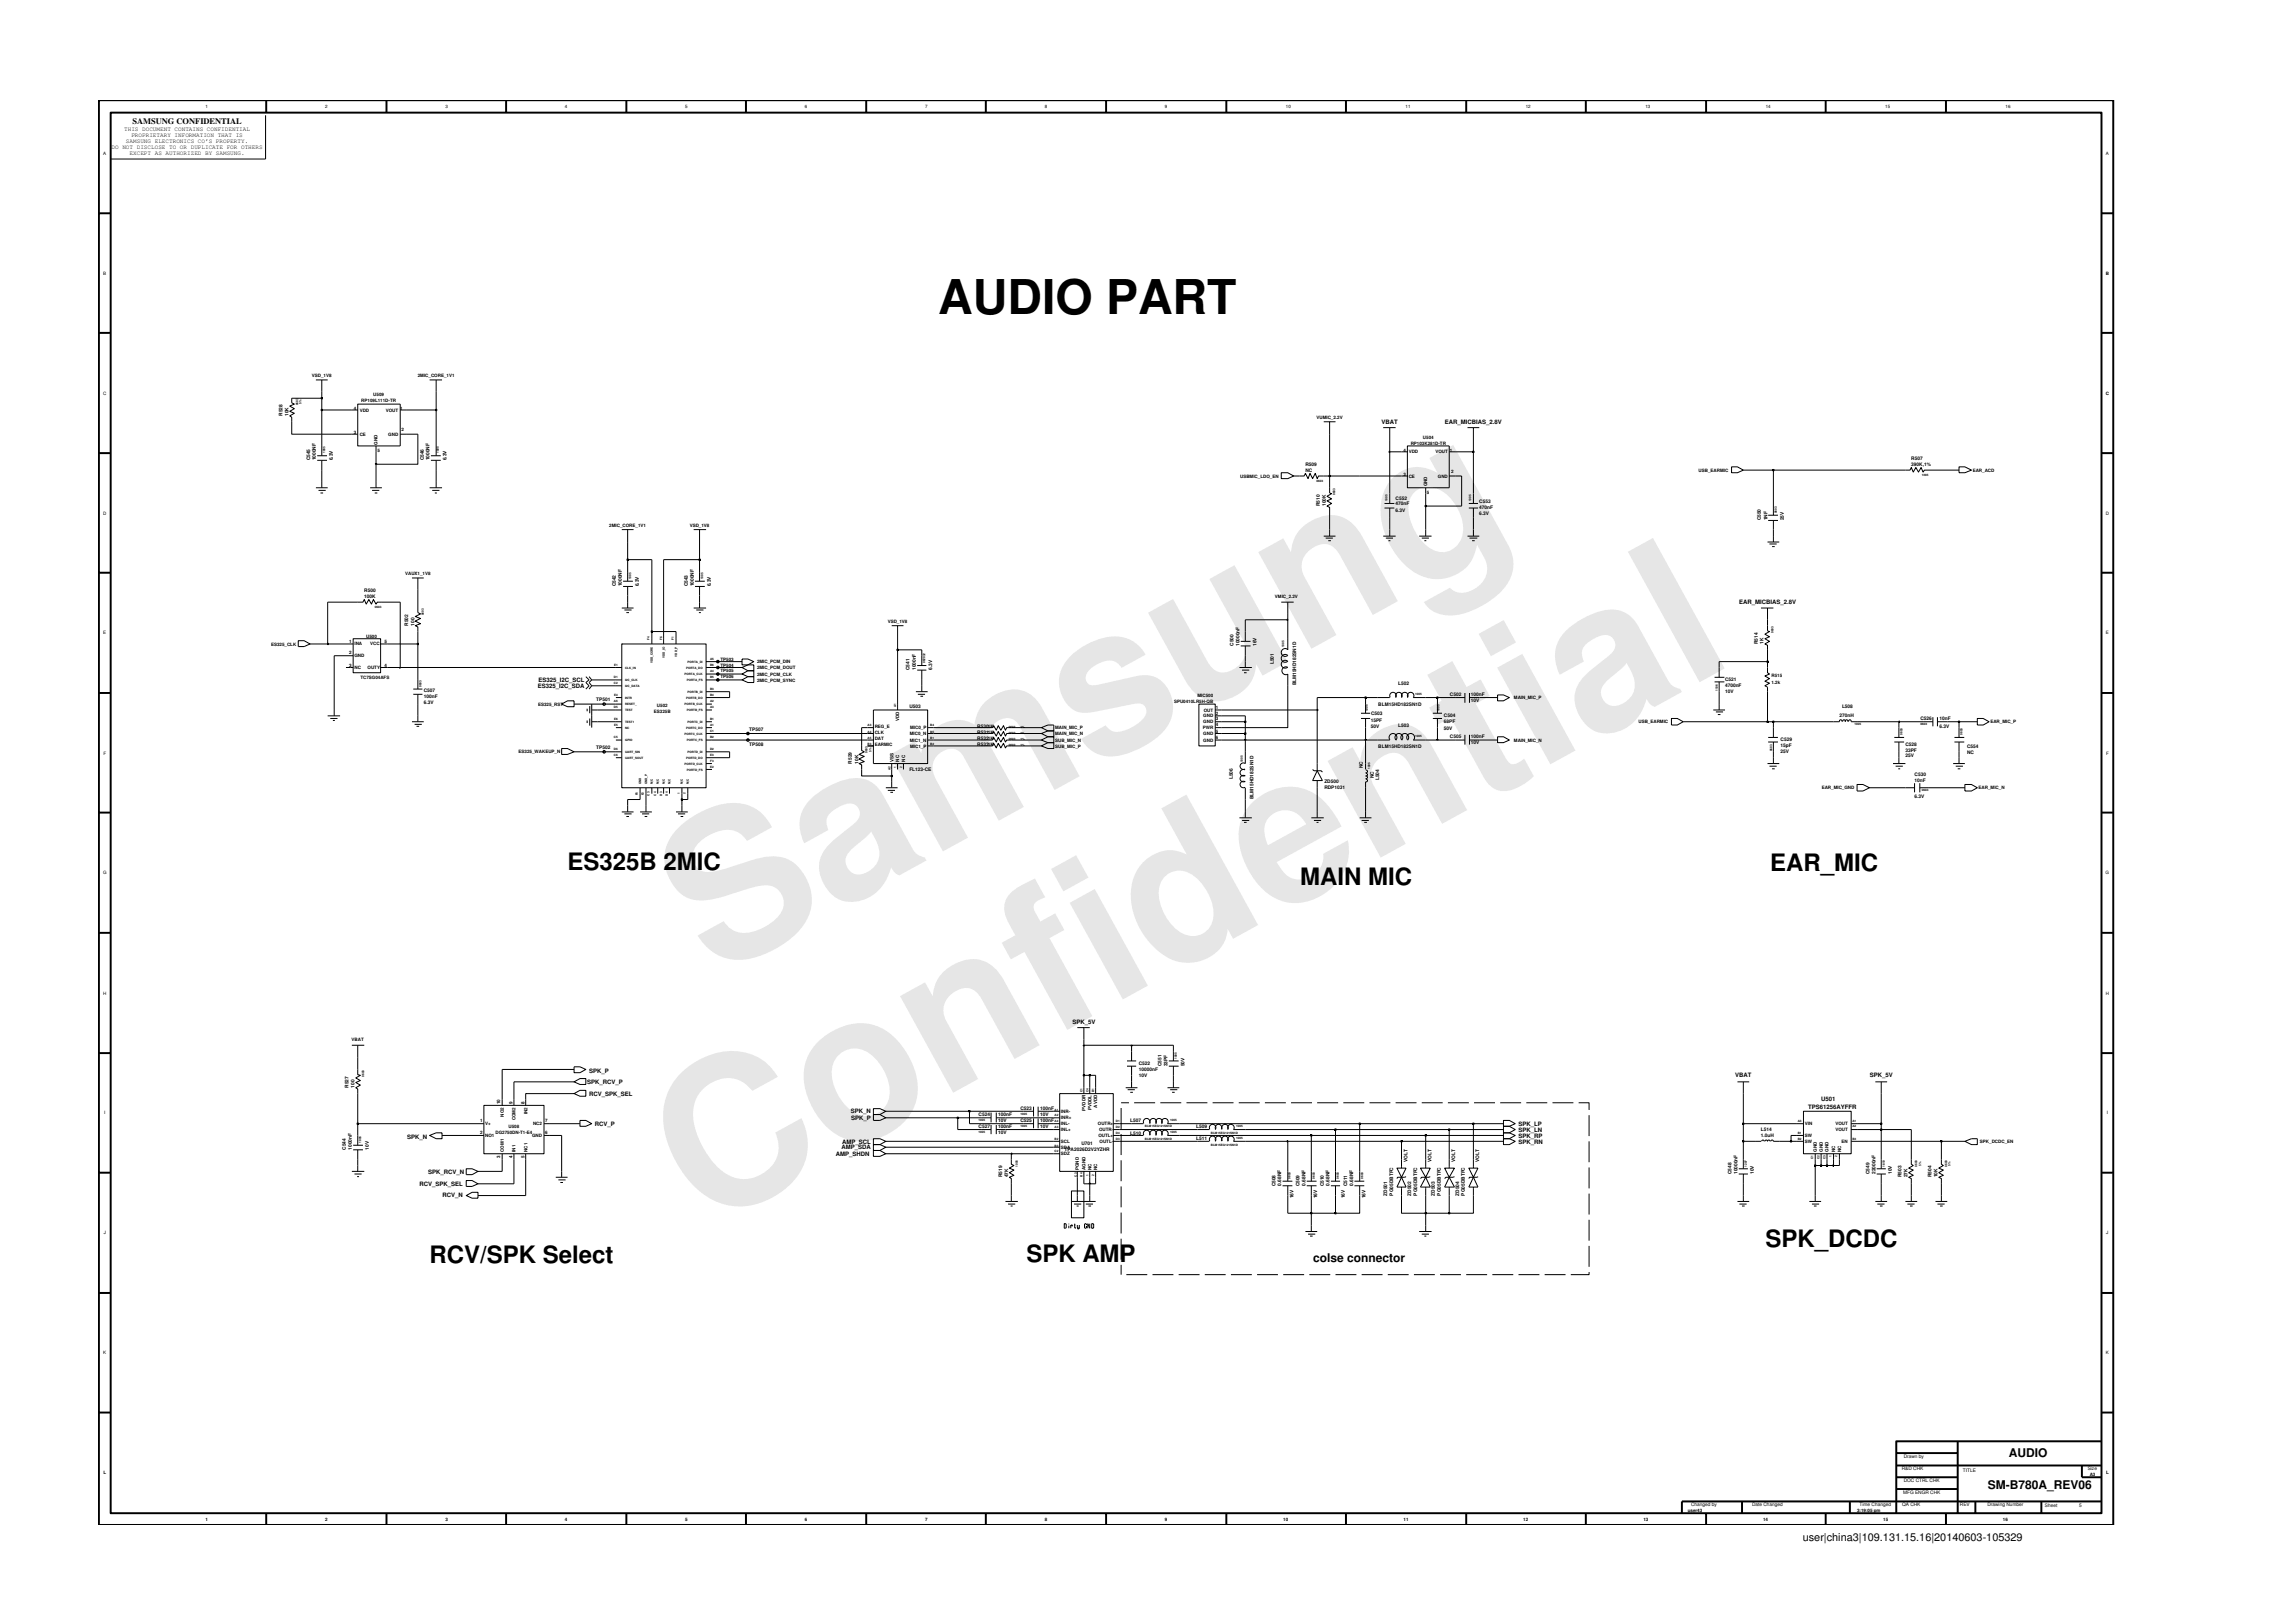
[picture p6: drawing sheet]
<svg xmlns="http://www.w3.org/2000/svg" width="297mm" height="210mm" viewBox="0 0 297 210" stroke-linecap="round" stroke-linejoin="round" font-family="sans-serif">
<defs><g id="words">
<g font-size="26.5" fill="#e6e6e6">
<text x="92.4" y="126.7" transform="rotate(-29 92.4 126.7)">Samsung</text>
<text x="91.1" y="159.4" transform="rotate(-29 91.1 159.4)">Confidential</text>
</g>
<text font-size="6.2" x="121.5" y="40.7">AUDIO PART</text>
<g font-size="3.1">
<text x="73.5" y="112.7">ES325B 2MIC</text>
<text x="229.3" y="112.9">EAR_MIC</text>
<text x="168.4" y="114.7">MAIN MIC</text>
<text x="228.7" y="161.5">SPK_DCDC</text>
<text x="55.7" y="163.6">RCV/SPK Select</text>
<text x="133" y="163.4">SPK AMP</text>
</g>
<g font-size="1.6">
<text x="170.1" y="163.4">colse connector</text>
<text x="260.2" y="188.8">AUDIO</text>
<text x="257.5" y="192.9">SM-B780A_REV06</text>
</g>
<text font-size="1.4" x="233.5" y="199.7">user|china3|109.131.15.16|20140603-105329</text>
<text font-size="1.1" x="17.2" y="16.1">SAMSUNG CONFIDENTIAL</text>
<g font-size=".8">
<text x="16.1" y="17">THIS DOCUMENT CONTAINS CONFIDENTIAL</text>
<text x="17" y="17.8">PROPRIETARY INFORMATION THAT IS</text>
<text x="14.5" y="19.3">DO NOT DISCLOSE TO OR DUPLICATE FOR OTHERS</text>
<text x="16.3" y="18.5">SAMSUNG ELECTRONICS CO’S PROPERTY.</text>
<text x="16.8" y="20.1">EXCEPT AS AUTHORIZED BY SAMSUNG.</text>
<text x="179" y="54.9">VBAT</text>
<text x="187.2" y="54.9">EAR_MICBIAS_2.8V</text>
<text x="225.3" y="78.3">EAR_MICBIAS_2.8V</text>
<text x="69.7" y="89.1">ES325_I2C_SDA</text>
<text x="69.8" y="88.4">ES325_I2C_SCL</text>
<text x="138.9" y="132.6">SPK_5V</text>
<text x="76.1" y="140.4">SPK_RCV_P</text>
<text x="76.3" y="142">RCV_SPK_SEL</text>
<text x="76.3" y="139">SPK_P</text>
<text x="224.8" y="139.6">VBAT</text>
<text x="234.2" y="143.6">TPS61256AYFFR</text>
<text x="235.9" y="142.6">U501</text>
<text x="242.2" y="139.6">SPK_5V</text>
<text x="52.7" y="147.5">SPK_N</text>
<text x="77.1" y="145.9">RCV_P</text>
<text x="108.3" y="149.7">AMP_SHDN</text>
<text x="109" y="148.9">AMP_SDA</text>
<text x="109.1" y="148.1">AMP_SCL</text>
<text x="110.2" y="144.2">SPK_N</text>
<text x="110.3" y="145.1">SPK_P</text>
<text x="196.7" y="145.9">SPK_LP</text>
<text x="196.7" y="148.1">SPK_RN</text>
<text x="196.7" y="147.4">SPK_RP</text>
<text x="196.7" y="146.6">SPK_LN</text>
<text x="54.4" y="153.6">RCV_SPK_SEL</text>
<text x="55.5" y="152">SPK_RCV_N</text>
<text x="57.3" y="155">RCV_N</text>
</g>
<g font-size=".6">
<text x="26.6" y="14">1</text>
<text x="42.1" y="14">2</text>
<text x="57.7" y="14">3</text>
<text x="73.2" y="14">4</text>
<text x="88.8" y="14">5</text>
<text x="104.3" y="14">6</text>
<text x="119.8" y="14">7</text>
<text x="135.3" y="14">8</text>
<text x="150.9" y="14">9</text>
<text x="166.6" y="14">10</text>
<text x="182.1" y="14">11</text>
<text x="197.7" y="14">12</text>
<text x="213.1" y="14">13</text>
<text x="228.7" y="14">14</text>
<text x="244.2" y="14">15</text>
<text x="259.8" y="14">16</text>
<text x="13.4" y="20.1">A</text>
<text x="272.8" y="20.1">A</text>
<text x="13.4" y="35.6">B</text>
<text x="272.8" y="35.6">B</text>
<text x="13.4" y="51.1">C</text>
<text x="36.6" y="53.9" transform="rotate(-90 36.6 53.9)">R528</text>
<text x="37.4" y="53.9" transform="rotate(-90 37.4 53.9)">10K</text>
<text x="40.4" y="48.8">VSD_1V8</text>
<text x="45.8" y="53.1">4</text>
<text x="46.6" y="53.3">VDD</text>
<text x="46.8" y="52.1">RP109L111D-TR</text>
<text x="48.4" y="51.3">U509</text>
<text x="50" y="53.3">VOUT</text>
<text x="51.9" y="53.1">1</text>
<text x="54.1" y="48.8">2MIC_CORE_1V1</text>
<text x="272.8" y="51.1">C</text>
<text x="40.2" y="59.6" transform="rotate(-90 40.2 59.6)">C545</text>
<text x="40.9" y="59.6" transform="rotate(-90 40.9 59.6)">1000NF</text>
<text x="43.1" y="59.6" transform="rotate(-90 43.1 59.6)">6.3V</text>
<text x="45.8" y="56.2">3</text>
<text x="46.6" y="56.5">CE</text>
<text x="48.9" y="58.6">5</text>
<text x="48.9" y="57.6" transform="rotate(-90 48.9 57.6)">GND</text>
<text x="50.3" y="56.5">GND</text>
<text x="52" y="55.8">2</text>
<text x="54.9" y="59.6" transform="rotate(-90 54.9 59.6)">C546</text>
<text x="55.7" y="59.6" transform="rotate(-90 55.7 59.6)">1000NF</text>
<text x="57.9" y="59.6" transform="rotate(-90 57.9 59.6)">6.3V</text>
<text x="170.5" y="54.3">VUMIC_2.2V</text>
<text x="181.8" y="58.5">4</text>
<text x="182.5" y="58.7">VDD</text>
<text x="182.7" y="57.6">RP103K281D-TR</text>
<text x="184.3" y="56.8">U504</text>
<text x="185.9" y="58.7">VOUT</text>
<text x="187.8" y="58.5">1</text>
<text x="247.6" y="59.6">R507</text>
<text x="160.7" y="61.9">USBMIC_LDO_EN</text>
<text x="169.1" y="61.2">NC</text>
<text x="169.1" y="60.4">R509</text>
<text x="171" y="65.6" transform="rotate(-90 171 65.6)">R510</text>
<text x="171.7" y="65.6" transform="rotate(-90 171.7 65.6)">100K</text>
<text x="180.8" y="64.7">C552</text>
<text x="180.8" y="65.5">470nF</text>
<text x="181.8" y="61.7">3</text>
<text x="182.5" y="61.9">CE</text>
<text x="184.9" y="64">5</text>
<text x="184.9" y="63" transform="rotate(-90 184.9 63)">GND</text>
<text x="186.3" y="61.9">GND</text>
<text x="188" y="61.2">2</text>
<text x="191.6" y="65.9">470nF</text>
<text x="191.6" y="65.1">C553</text>
<text x="220" y="61.1">USB_EARMIC</text>
<text x="247.6" y="60.4">390K,1%</text>
<text x="255.6" y="61.1">EAR_ACD</text>
<text x="13.4" y="66.7">D</text>
<text x="78.9" y="68.3">2MIC_CORE_1V1</text>
<text x="89.3" y="68.3">VSD_1V8</text>
<text x="180.8" y="66.3">6.3V</text>
<text x="191.6" y="66.7">6.3V</text>
<text x="228.1" y="67.4" transform="rotate(-90 228.1 67.4)">C550</text>
<text x="229" y="67.4" transform="rotate(-90 229 67.4)">1NF</text>
<text x="231.1" y="67.4" transform="rotate(-90 231.1 67.4)">25V</text>
<text x="272.8" y="66.7">D</text>
<text x="47.2" y="76.7">R500</text>
<text x="47.2" y="77.5">100K</text>
<text x="52.5" y="74.5">VAUX1_1V8</text>
<text x="79.8" y="76" transform="rotate(-90 79.8 76)">C542</text>
<text x="80.5" y="76" transform="rotate(-90 80.5 76)">1000NF</text>
<text x="82.7" y="76" transform="rotate(-90 82.7 76)">6.3V</text>
<text x="89.1" y="76" transform="rotate(-90 89.1 76)">C543</text>
<text x="89.9" y="76" transform="rotate(-90 89.9 76)">1000NF</text>
<text x="92.1" y="76" transform="rotate(-90 92.1 76)">6.3V</text>
<text x="165.2" y="77.5">VMIC_2.2V</text>
<text x="13.4" y="82.2">E</text>
<text x="35.1" y="83.6">ES325_CLK</text>
<text x="45.2" y="83.3">1</text>
<text x="45.9" y="83.6">INA</text>
<text x="47.4" y="82.7">U500</text>
<text x="47.9" y="83.6">VCC</text>
<text x="49.8" y="83.3">5</text>
<text x="52.9" y="81.1" transform="rotate(-90 52.9 81.1)">R502</text>
<text x="53.7" y="81.1" transform="rotate(-90 53.7 81.1)">100</text>
<text x="115" y="80.7">VSD_1V8</text>
<text x="159.8" y="83.7" transform="rotate(-90 159.8 83.7)">C500</text>
<text x="160.6" y="83.7" transform="rotate(-90 160.6 83.7)">10000nF</text>
<text x="162.8" y="83.7" transform="rotate(-90 162.8 83.7)">16V</text>
<text x="227.7" y="83.4" transform="rotate(-90 227.7 83.4)">R514</text>
<text x="228.5" y="83.4" transform="rotate(-90 228.5 83.4)">1K</text>
<text x="272.8" y="82.2">E</text>
<text x="45.2" y="84.8">2</text>
<text x="45.2" y="86.4">3</text>
<text x="45.9" y="85.1">GND</text>
<text x="45.9" y="86.6">NC</text>
<text x="46.7" y="87.9">TC7SG04AFS</text>
<text x="47.6" y="86.6">OUTY</text>
<text x="49.8" y="86.4">4</text>
<text x="54.9" y="89.6">C507</text>
<text x="93.3" y="85.6">TP503</text>
<text x="93.3" y="86.3">TP504</text>
<text x="93.3" y="87.1">TP505</text>
<text x="93.3" y="87.9">TP506</text>
<text x="98.1" y="86.7">2MIC_PCM_DOUT</text>
<text x="98.1" y="85.9">2MIC_PCM_DIN</text>
<text x="98.1" y="88.3">2MIC_PCM_SYNC</text>
<text x="98.1" y="87.5">2MIC_PCM_CLK</text>
<text x="117.8" y="86.8" transform="rotate(-90 117.8 86.8)">C541</text>
<text x="118.6" y="86.8" transform="rotate(-90 118.6 86.8)">1000nF</text>
<text x="120.8" y="86.8" transform="rotate(-90 120.8 86.8)">6.3V</text>
<text x="165" y="86" transform="rotate(-90 165 86)">L501</text>
<text x="167.9" y="88.8" transform="rotate(-90 167.9 88.8)">BLM15HD182SN1D</text>
<text x="181.1" y="88.7">L502</text>
<text x="223.5" y="88.3">C521</text>
<text x="223.5" y="89">4700nF</text>
<text x="223.5" y="89.8">10V</text>
<text x="229.5" y="87.7">R515</text>
<text x="229.5" y="88.7">1.2k</text>
<text x="54.9" y="91.2">6.3V</text>
<text x="54.9" y="90.4">100nF</text>
<text x="69.7" y="91.4">ES325_RST</text>
<text x="77.2" y="90.9">TP501</text>
<text x="84.7" y="92.4">ES325B</text>
<text x="85.1" y="91.6">U502</text>
<text x="97.1" y="94.7">TP507</text>
<text x="113.3" y="94.3">REG_E</text>
<text x="113.3" y="95.2">CLK</text>
<text x="113.3" y="95.9">DAT</text>
<text x="116.5" y="93.5" transform="rotate(-90 116.5 93.5)">VDD</text>
<text x="117.8" y="91.7">U503</text>
<text x="117.9" y="95.2">MIC0_N</text>
<text x="117.9" y="94.5">MIC0_P</text>
<text x="126.6" y="95">R5311K</text>
<text x="126.6" y="94.3">R5301K</text>
<text x="126.6" y="95.9">R5321K</text>
<text x="136.7" y="94.5">MAIN_MIC_P</text>
<text x="136.7" y="95.2">MAIN_MIC_N</text>
<text x="152.1" y="91">SPU0410LR5H-QB</text>
<text x="155.1" y="90.3">MIC500</text>
<text x="155.8" y="94.5">PWR</text>
<text x="155.9" y="92.9">GND</text>
<text x="155.9" y="93.7">GND</text>
<text x="155.9" y="95.2">GND</text>
<text x="155.9" y="92.2">OUT</text>
<text x="157.5" y="92.6">2</text>
<text x="157.5" y="93.3">3</text>
<text x="157.5" y="94.9">5</text>
<text x="157.5" y="95.7">6</text>
<text x="157.5" y="91.8">1</text>
<text x="157.5" y="94.1">4</text>
<text x="177.6" y="94.3">50V</text>
<text x="177.6" y="93.5">15PF</text>
<text x="177.6" y="92.6">C503</text>
<text x="178.5" y="91.4">BLM15HD182SN1D</text>
<text x="181.1" y="94.2">L503</text>
<text x="187.1" y="93.7">68PF</text>
<text x="187.1" y="94.5">50V</text>
<text x="187.1" y="92.9">C504</text>
<text x="187.8" y="90.2">C502</text>
<text x="187.8" y="95.6">C505</text>
<text x="190.5" y="95.6">100nF</text>
<text x="190.5" y="90.2">100nF</text>
<text x="190.5" y="91">10V</text>
<text x="196.1" y="90.6">MAIN_MIC_P</text>
<text x="212.2" y="93.7">USB_EARMIC</text>
<text x="238.3" y="92.9">270nH</text>
<text x="238.6" y="91.8">L508</text>
<text x="248.8" y="93.3">C526</text>
<text x="251.2" y="93.3">10nF</text>
<text x="251.2" y="94.3">6.3V</text>
<text x="257.8" y="93.7">EAR_MIC_P</text>
<text x="13.4" y="97.8">F</text>
<text x="67.2" y="97.6">ES325_WAKEUP_N</text>
<text x="77.2" y="97">TP502</text>
<text x="97.1" y="96.6">TP508</text>
<text x="110.3" y="98.9" transform="rotate(-90 110.3 98.9)">R529</text>
<text x="111.2" y="98.9" transform="rotate(-90 111.2 98.9)">10K</text>
<text x="113.3" y="96.7">EARMIC</text>
<text x="115.7" y="98.7" transform="rotate(-90 115.7 98.7)">VSS</text>
<text x="116.5" y="98.7" transform="rotate(-90 116.5 98.7)">NC</text>
<text x="117.2" y="98.7" transform="rotate(-90 117.2 98.7)">NC</text>
<text x="117.8" y="99.8">FL123-CE</text>
<text x="117.9" y="96.1">MIC1_N</text>
<text x="117.9" y="96.8">MIC1_P</text>
<text x="126.6" y="96.6">R5331K</text>
<text x="136.7" y="96.1">SUB_MIC_N</text>
<text x="136.7" y="96.8">SUB_MIC_P</text>
<text x="155.9" y="96.1">GND</text>
<text x="159.7" y="101" transform="rotate(-90 159.7 101)">L506</text>
<text x="171.6" y="101.5">ZD500</text>
<text x="176.5" y="99.5" transform="rotate(-90 176.5 99.5)">NC</text>
<text x="177.9" y="100.8" transform="rotate(-90 177.9 100.8)">NC</text>
<text x="178.5" y="96.9">BLM15HD182SN1D</text>
<text x="178.7" y="101.1" transform="rotate(-90 178.7 101.1)">L504</text>
<text x="190.5" y="96.4">10V</text>
<text x="196.1" y="96.1">MAIN_MIC_N</text>
<text x="230.7" y="96.8">15pF</text>
<text x="230.7" y="97.6">25V</text>
<text x="230.7" y="96">C529</text>
<text x="246.8" y="98">25V</text>
<text x="246.8" y="96.6">C528</text>
<text x="246.8" y="97.4">33PF</text>
<text x="248" y="101.3">10nF</text>
<text x="248" y="100.5">C530</text>
<text x="254.8" y="97.7">NC</text>
<text x="254.8" y="96.8">C554</text>
<text x="272.8" y="97.8">F</text>
<text x="162.4" y="103.5" transform="rotate(-90 162.4 103.5)">BLM15HD182SN1D</text>
<text x="171.6" y="102.2">RDP1031</text>
<text x="236" y="102.3">EAR_MIC_GND</text>
<text x="248" y="103.4">6.3V</text>
<text x="256.3" y="102.3">EAR_MIC_N</text>
<text x="13.3" y="113.3">G</text>
<text x="272.8" y="113.3">G</text>
<text x="13.4" y="128.8">H</text>
<text x="272.8" y="128.8">H</text>
<text x="45.5" y="134.9">VBAT</text>
<text x="147.5" y="138">C522</text>
<text x="45.2" y="140.9" transform="rotate(-90 45.2 140.9)">R527</text>
<text x="45.9" y="140.9" transform="rotate(-90 45.9 140.9)">100</text>
<text x="64.8" y="143" transform="rotate(-90 64.8 143)">10</text>
<text x="66.4" y="143" transform="rotate(-90 66.4 143)">9</text>
<text x="67.9" y="143" transform="rotate(-90 67.9 143)">8</text>
<text x="132.2" y="143.8">C523</text>
<text x="134.7" y="143.8">100nF</text>
<text x="140.6" y="143.9" transform="rotate(-90 140.6 143.9)">PVDDR</text>
<text x="141.4" y="143.8" transform="rotate(-90 141.4 143.8)">PVDDL</text>
<text x="142.1" y="143.5" transform="rotate(-90 142.1 143.5)">AVDD</text>
<text x="147.5" y="139.6">10V</text>
<text x="147.5" y="138.7">10000nF</text>
<text x="150.5" y="138.1" transform="rotate(-90 150.5 138.1)">C551</text>
<text x="151.2" y="138.1" transform="rotate(-90 151.2 138.1)">33PF</text>
<text x="153.4" y="138.1" transform="rotate(-90 153.4 138.1)">50V</text>
<text x="13.5" y="144.3">I</text>
<text x="44.8" y="149" transform="rotate(-90 44.8 149)">C544</text>
<text x="45.6" y="149" transform="rotate(-90 45.6 149)">1000nF</text>
<text x="47.8" y="149" transform="rotate(-90 47.8 149)">10V</text>
<text x="62.2" y="145.3">1</text>
<text x="62.2" y="146.9">2</text>
<text x="62.9" y="145.8">V+</text>
<text x="62.9" y="147.3">NO1</text>
<text x="64.2" y="147">DG2750DN-T1-E4</text>
<text x="64.8" y="150" transform="rotate(-90 64.8 150)">3</text>
<text x="65.3" y="149.2" transform="rotate(-90 65.3 149.2)">COM1</text>
<text x="65.3" y="144.7" transform="rotate(-90 65.3 144.7)">NO2</text>
<text x="65.9" y="146.1">U508</text>
<text x="66.4" y="150" transform="rotate(-90 66.4 150)">4</text>
<text x="66.8" y="145.1" transform="rotate(-90 66.8 145.1)">COM2</text>
<text x="66.8" y="149.2" transform="rotate(-90 66.8 149.2)">IN1</text>
<text x="67.9" y="150" transform="rotate(-90 67.9 150)">5</text>
<text x="68.3" y="149.2" transform="rotate(-90 68.3 149.2)">NC1</text>
<text x="68.3" y="144.4" transform="rotate(-90 68.3 144.4)">IN2</text>
<text x="68.9" y="147.3">GND</text>
<text x="69.1" y="145.8">NC2</text>
<text x="70.6" y="145.3">7</text>
<text x="70.6" y="146.9">6</text>
<text x="126.8" y="146.2">C527</text>
<text x="126.8" y="144.6">C524</text>
<text x="129.3" y="146.2">100nF</text>
<text x="129.3" y="146.9">10V</text>
<text x="129.3" y="145.3">10V</text>
<text x="129.3" y="144.6">100nF</text>
<text x="132.2" y="145.3">C525</text>
<text x="134.7" y="144.6">10V</text>
<text x="134.7" y="146.2">10V</text>
<text x="134.7" y="145.3">100nF</text>
<text x="137.4" y="148.1">SCL</text>
<text x="137.4" y="148.8">SDA</text>
<text x="137.4" y="149.7">SDZ</text>
<text x="137.4" y="144.2">INR-</text>
<text x="137.4" y="146.5">INL+</text>
<text x="137.4" y="145.8">INL-</text>
<text x="137.4" y="145">INR+</text>
<text x="137.9" y="149.1">TPA2026D2V2YZHR</text>
<text x="140.1" y="148.4">U701</text>
<text x="142.2" y="145.8">OUTR+</text>
<text x="142.3" y="147.3">OUTL+</text>
<text x="142.4" y="146.5">OUTR-</text>
<text x="142.4" y="148.1">OUTL-</text>
<text x="146.4" y="145.4">L507</text>
<text x="146.4" y="147">L510</text>
<text x="155" y="146.1">L509</text>
<text x="155" y="147.7">L511</text>
<text x="228.1" y="147.3">1.0uH</text>
<text x="228.1" y="146.5">L514</text>
<text x="233.8" y="145.8">VIN</text>
<text x="233.8" y="147.3">SW</text>
<text x="233.8" y="148.1">SW</text>
<text x="235.4" y="149.2" transform="rotate(-90 235.4 149.2)">GND</text>
<text x="236.1" y="149.2" transform="rotate(-90 236.1 149.2)">GND</text>
<text x="236.9" y="149.2" transform="rotate(-90 236.9 149.2)">GND</text>
<text x="237.7" y="149.2" transform="rotate(-90 237.7 149.2)">NC</text>
<text x="237.8" y="146.5">VOUT</text>
<text x="237.8" y="145.8">VOUT</text>
<text x="238.5" y="149.2" transform="rotate(-90 238.5 149.2)">NC</text>
<text x="238.6" y="148.1">EN</text>
<text x="256.5" y="148.1">SPK_DCDC_EN</text>
<text x="272.9" y="144.3">I</text>
<text x="129.8" y="152.5" transform="rotate(-90 129.8 152.5)">R519</text>
<text x="130.6" y="152.5" transform="rotate(-90 130.6 152.5)">47K</text>
<text x="139.8" y="151.6" transform="rotate(-90 139.8 151.6)">PGND</text>
<text x="140.6" y="151.6" transform="rotate(-90 140.6 151.6)">AGND</text>
<text x="141.4" y="151.6" transform="rotate(-90 141.4 151.6)">NC</text>
<text x="142.1" y="151.6" transform="rotate(-90 142.1 151.6)">NC</text>
<text x="165.2" y="153.7" transform="rotate(-90 165.2 153.7)">C508</text>
<text x="166" y="153.6" transform="rotate(-90 166 153.6)">0.68NF</text>
<text x="167.6" y="155.2" transform="rotate(-90 167.6 155.2)">16V</text>
<text x="168.3" y="153.7" transform="rotate(-90 168.3 153.7)">C509</text>
<text x="169.1" y="153.6" transform="rotate(-90 169.1 153.6)">0.68NF</text>
<text x="170.6" y="155.2" transform="rotate(-90 170.6 155.2)">16V</text>
<text x="171.5" y="153.7" transform="rotate(-90 171.5 153.7)">C510</text>
<text x="172.2" y="153.6" transform="rotate(-90 172.2 153.6)">0.68NF</text>
<text x="174.2" y="155.2" transform="rotate(-90 174.2 155.2)">16V</text>
<text x="174.5" y="153.7" transform="rotate(-90 174.5 153.7)">C511</text>
<text x="175.3" y="153.6" transform="rotate(-90 175.3 153.6)">0.68NF</text>
<text x="176.9" y="155.2" transform="rotate(-90 176.9 155.2)">16V</text>
<text x="179.7" y="154.9" transform="rotate(-90 179.7 154.9)">ZD501</text>
<text x="180.5" y="154.9" transform="rotate(-90 180.5 154.9)">PG05DBTFC</text>
<text x="182.3" y="150.6" transform="rotate(-90 182.3 150.6)">VOLT</text>
<text x="182.8" y="154.9" transform="rotate(-90 182.8 154.9)">ZD502</text>
<text x="183.6" y="154.9" transform="rotate(-90 183.6 154.9)">PG05DBTFC</text>
<text x="185.4" y="150.6" transform="rotate(-90 185.4 150.6)">VOLT</text>
<text x="185.9" y="154.9" transform="rotate(-90 185.9 154.9)">ZD503</text>
<text x="186.6" y="154.9" transform="rotate(-90 186.6 154.9)">PG05DBTFC</text>
<text x="188.5" y="150.6" transform="rotate(-90 188.5 150.6)">VOLT</text>
<text x="189" y="154.9" transform="rotate(-90 189 154.9)">ZD504</text>
<text x="189.8" y="154.9" transform="rotate(-90 189.8 154.9)">PG05DBTFC</text>
<text x="191.6" y="150.6" transform="rotate(-90 191.6 150.6)">VOLT</text>
<text x="224.3" y="152.1" transform="rotate(-90 224.3 152.1)">C548</text>
<text x="225.1" y="152.1" transform="rotate(-90 225.1 152.1)">10000nF</text>
<text x="227.2" y="152.1" transform="rotate(-90 227.2 152.1)">10V</text>
<text x="242.2" y="152.1" transform="rotate(-90 242.2 152.1)">C549</text>
<text x="242.9" y="152.1" transform="rotate(-90 242.9 152.1)">22000nF</text>
<text x="245.1" y="152.1" transform="rotate(-90 245.1 152.1)">10V</text>
<text x="246.3" y="152.5" transform="rotate(-90 246.3 152.5)">R503</text>
<text x="247.1" y="152.5" transform="rotate(-90 247.1 152.5)">27K</text>
<text x="250.2" y="152.5" transform="rotate(-90 250.2 152.5)">R504</text>
<text x="251" y="152.5" transform="rotate(-90 251 152.5)">10K</text>
<text x="13.4" y="159.9">J</text>
<text x="272.8" y="159.9">J</text>
<text x="13.4" y="175.4">K</text>
<text x="272.8" y="175.4">K</text>
<text x="13.4" y="191">L</text>
<text x="246.4" y="190.4">R&amp;D CHK</text>
<text x="246.6" y="188.9">Drawn by</text>
<text x="254.3" y="190.7">TITLE</text>
<text x="270.4" y="190.4">Size</text>
<text x="270.7" y="191.2">A3</text>
<text x="272.8" y="191">L</text>
<text x="26.6" y="197">1</text>
<text x="42.1" y="197">2</text>
<text x="57.7" y="197">3</text>
<text x="73.2" y="197">4</text>
<text x="88.8" y="197">5</text>
<text x="104.3" y="197">6</text>
<text x="119.8" y="197">7</text>
<text x="135.3" y="197">8</text>
<text x="150.9" y="197">9</text>
<text x="166.2" y="197">10</text>
<text x="181.8" y="197">11</text>
<text x="197.3" y="197">12</text>
<text x="212.9" y="197">13</text>
<text x="218.6" y="195.9">user43</text>
<text x="219.1" y="195.1">Changed by</text>
<text x="227" y="195.1">Date Changed</text>
<text x="228.4" y="197">14</text>
<text x="240.6" y="195.9">3:19:05 pm</text>
<text x="240.9" y="195.1">Time Changed</text>
<text x="244" y="197">15</text>
<text x="246.4" y="195.1">QA CHK</text>
<text x="246.5" y="193.6">MFG ENGR CHK</text>
<text x="246.6" y="192">DOC CTRL CHK</text>
<text x="253.9" y="195.1">REV</text>
<text x="257.5" y="195.1">Drawing Number</text>
<text x="259.5" y="197">16</text>
<text x="264.9" y="195.2">Sheet</text>
<text x="269.3" y="195.2">5</text>
</g>
<g font-size=".4">
<text x="38.6" y="52.5" transform="rotate(-90 38.6 52.5)">0603</text>
<text x="39.1" y="52.4" transform="rotate(-90 39.1 52.4)">5%</text>
<text x="42.1" y="58.7" transform="rotate(-90 42.1 58.7)">1005</text>
<text x="56.9" y="58.7" transform="rotate(-90 56.9 58.7)">1005</text>
<text x="170.5" y="62.4">0603</text>
<text x="172.9" y="64.1" transform="rotate(-90 172.9 64.1)">0603</text>
<text x="179.7" y="65" transform="rotate(-90 179.7 65)">1005</text>
<text x="190.6" y="65" transform="rotate(-90 190.6 65)">1005</text>
<text x="248.9" y="61.6">1005</text>
<text x="230.2" y="66.5" transform="rotate(-90 230.2 66.5)">0603</text>
<text x="81.8" y="75" transform="rotate(-90 81.8 75)">1005</text>
<text x="91.1" y="75" transform="rotate(-90 91.1 75)">1005</text>
<text x="48.5" y="78.8">0603</text>
<text x="54.9" y="79.7" transform="rotate(-90 54.9 79.7)">0603</text>
<text x="84.2" y="82.9" transform="rotate(-90 84.2 82.9)">F4</text>
<text x="85.8" y="82.9" transform="rotate(-90 85.8 82.9)">F6</text>
<text x="87.3" y="82.9" transform="rotate(-90 87.3 82.9)">F1</text>
<text x="166.3" y="83.8" transform="rotate(-90 166.3 83.8)">1005</text>
<text x="229.7" y="82" transform="rotate(-90 229.7 82)">0603</text>
<text x="54.6" y="89" transform="rotate(-90 54.6 89)">0603</text>
<text x="79.5" y="88.6">C2</text>
<text x="79.5" y="87.8">D1</text>
<text x="79.5" y="86.3">E1</text>
<text x="81" y="86.6">CLK_IN</text>
<text x="81" y="89">I2C_DATA</text>
<text x="81" y="88.2">I2C_CLK</text>
<text x="84.6" y="85.9" transform="rotate(-90 84.6 85.9)">VDD_CORE</text>
<text x="86.1" y="85.2" transform="rotate(-90 86.1 85.2)">VDD_IO</text>
<text x="87.7" y="85.1" transform="rotate(-90 87.7 85.1)">VDD_P</text>
<text x="88.7" y="87.5">PORTA_CLK</text>
<text x="88.9" y="86.6">PORTA_DO</text>
<text x="89" y="88.2">PORTA_FS</text>
<text x="89.1" y="85.9">PORTA_DI</text>
<text x="89.1" y="89.7">PORTB_DI</text>
<text x="92" y="86.3">B6</text>
<text x="92" y="87">A4</text>
<text x="92" y="85.5">A5</text>
<text x="92" y="89.4">B3</text>
<text x="92" y="87.8">B5</text>
<text x="119.9" y="85.9" transform="rotate(-90 119.9 85.9)">062032</text>
<text x="222.5" y="89.5" transform="rotate(-90 222.5 89.5)">1106</text>
<text x="79.5" y="91.7">D5</text>
<text x="79.5" y="95.6">C5</text>
<text x="79.5" y="90.9">A6</text>
<text x="79.5" y="90.2">E4</text>
<text x="79.5" y="94.1">E5</text>
<text x="79.5" y="93.2">E6</text>
<text x="81" y="90.5">INTR</text>
<text x="81" y="94.4">NC</text>
<text x="81" y="93.6">TEST1</text>
<text x="81" y="92.1">TEST</text>
<text x="81" y="91.4">RESET_</text>
<text x="88.7" y="95.2">PORTC_CLK</text>
<text x="88.7" y="91.4">PORTB_CLK</text>
<text x="88.9" y="90.5">PORTB_DO</text>
<text x="88.9" y="94.4">PORTC_DO</text>
<text x="89" y="92.1">PORTB_FS</text>
<text x="89.1" y="93.6">PORTC_DI</text>
<text x="92" y="94.8">C1</text>
<text x="92" y="93.2">B1</text>
<text x="92" y="95.6">B2</text>
<text x="92" y="90.2">B4</text>
<text x="92" y="94.1">A1</text>
<text x="92" y="90.9">A2</text>
<text x="92" y="91.7">A3</text>
<text x="112.4" y="94.1">A3</text>
<text x="112.4" y="94.9">A4</text>
<text x="112.4" y="95.7">A5</text>
<text x="116.1" y="91.6" transform="rotate(-90 116.1 91.6)">A1</text>
<text x="120.5" y="94.1">B4</text>
<text x="120.5" y="94.9">B5</text>
<text x="120.5" y="95.7">B1</text>
<text x="130.7" y="95.9">0603</text>
<text x="130.7" y="95">0603</text>
<text x="130.7" y="94.3">0603</text>
<text x="132.2" y="95.9">1%</text>
<text x="132.2" y="95">1%</text>
<text x="132.2" y="94.3">1%</text>
<text x="177.2" y="92.1" transform="rotate(-90 177.2 92.1)">1005</text>
<text x="183.3" y="95.5">1005</text>
<text x="183.3" y="90.1">1005</text>
<text x="186.5" y="92.1" transform="rotate(-90 186.5 92.1)">1005</text>
<text x="240.2" y="94">1005</text>
<text x="246.4" y="95.2" transform="rotate(-90 246.4 95.2)">0603</text>
<text x="248.8" y="94">0603</text>
<text x="254.2" y="95.2" transform="rotate(-90 254.2 95.2)">0603</text>
<text x="79.5" y="97.1">D6</text>
<text x="79.5" y="97.9">C6</text>
<text x="81" y="97.5">UART_SIN</text>
<text x="81" y="96">GPIO</text>
<text x="81" y="98.3">UART_SOUT</text>
<text x="83.1" y="101.6" transform="rotate(-90 83.1 101.6)">GND</text>
<text x="83.8" y="101.6" transform="rotate(-90 83.8 101.6)">GND_P</text>
<text x="84.6" y="101.6" transform="rotate(-90 84.6 101.6)">N|C</text>
<text x="85.3" y="101.6" transform="rotate(-90 85.3 101.6)">N|C</text>
<text x="86.1" y="101.6" transform="rotate(-90 86.1 101.6)">N|C</text>
<text x="86.9" y="101.6" transform="rotate(-90 86.9 101.6)">N|C</text>
<text x="88.5" y="101.6" transform="rotate(-90 88.5 101.6)">N|C</text>
<text x="88.7" y="99.1">PORTD_CLK</text>
<text x="88.9" y="98.3">PORTD_DO</text>
<text x="89" y="99.8">PORTD_FS</text>
<text x="89" y="96">PORTC_FS</text>
<text x="89.1" y="97.5">PORTD_DI</text>
<text x="89.2" y="101.6" transform="rotate(-90 89.2 101.6)">N|C</text>
<text x="92" y="97.1">D2</text>
<text x="92" y="99.5">E2</text>
<text x="92" y="97.9">E3</text>
<text x="92" y="98.7">F3</text>
<text x="112.4" y="97.6" transform="rotate(-90 112.4 97.6)">0603</text>
<text x="112.4" y="96.5">B3</text>
<text x="112.9" y="97.4" transform="rotate(-90 112.9 97.4)">5%</text>
<text x="115.3" y="99.8" transform="rotate(-90 115.3 99.8)">A2</text>
<text x="116.1" y="99.5" transform="rotate(-90 116.1 99.5)">1</text>
<text x="116.9" y="99.5" transform="rotate(-90 116.9 99.5)">2</text>
<text x="120.5" y="96.5">B2</text>
<text x="130.7" y="96.6">0603</text>
<text x="132.2" y="96.6">1%</text>
<text x="161" y="98.7" transform="rotate(-90 161 98.7)">1005</text>
<text x="177.5" y="99.6" transform="rotate(-90 177.5 99.6)">1005</text>
<text x="229.6" y="97.3" transform="rotate(-90 229.6 97.3)">0603</text>
<text x="82.6" y="103" transform="rotate(-90 82.6 103)">F5</text>
<text x="83.4" y="103" transform="rotate(-90 83.4 103)">F2</text>
<text x="84.2" y="103.1" transform="rotate(-90 84.2 103.1)">C3</text>
<text x="85" y="103.1" transform="rotate(-90 85 103.1)">C4</text>
<text x="85.8" y="103.1" transform="rotate(-90 85.8 103.1)">D3</text>
<text x="86.5" y="103.1" transform="rotate(-90 86.5 103.1)">D4</text>
<text x="88.1" y="102.9" transform="rotate(-90 88.1 102.9)">1</text>
<text x="88.8" y="102.9" transform="rotate(-90 88.8 102.9)">2</text>
<text x="248.9" y="102.5">0603</text>
<text x="152.5" y="137.2" transform="rotate(-90 152.5 137.2)">1005</text>
<text x="47.2" y="139.5" transform="rotate(-90 47.2 139.5)">0603</text>
<text x="136.6" y="143.9">A1</text>
<text x="140.2" y="141.5" transform="rotate(-90 140.2 141.5)">C1</text>
<text x="141" y="141.5" transform="rotate(-90 141 141.5)">C4</text>
<text x="141.8" y="141.5" transform="rotate(-90 141.8 141.5)">B1</text>
<text x="46.8" y="148" transform="rotate(-90 46.8 148)">1005</text>
<text x="126.8" y="146.8">1005</text>
<text x="126.8" y="145.3">1005</text>
<text x="132.2" y="144.5">1005</text>
<text x="132.2" y="146">1005</text>
<text x="136.6" y="147.7">B2</text>
<text x="136.6" y="148.5">B3</text>
<text x="136.6" y="149.3">C2</text>
<text x="136.6" y="146.2">A3</text>
<text x="136.6" y="145.4">A4</text>
<text x="136.6" y="144.6">A2</text>
<text x="144.6" y="146.9">D4</text>
<text x="144.6" y="147.7">D3</text>
<text x="144.6" y="145.4">D1</text>
<text x="144.6" y="146.2">D2</text>
<text x="148.3" y="146.1">BLM15EG121SN1D</text>
<text x="148.3" y="147.7">BLM15EG121SN1D</text>
<text x="151.6" y="145.2">1005</text>
<text x="151.6" y="146.8">1005</text>
<text x="156.9" y="146.9">BLM15EG121SN1D</text>
<text x="156.9" y="148.4">BLM15EG121SN1D</text>
<text x="160.1" y="146">1005</text>
<text x="160.1" y="147.5">1005</text>
<text x="232.9" y="145.3">A3</text>
<text x="232.9" y="146.9">B1</text>
<text x="232.9" y="147.7">B2</text>
<text x="237.2" y="149.9" transform="rotate(-90 237.2 149.9)">1</text>
<text x="238" y="149.9" transform="rotate(-90 238 149.9)">2</text>
<text x="240" y="146">A2</text>
<text x="240" y="147.7">B3</text>
<text x="240" y="145.3">A1</text>
<text x="131.9" y="151.2" transform="rotate(-90 131.9 151.2)">1005</text>
<text x="139.5" y="152.4" transform="rotate(-90 139.5 152.4)">C3</text>
<text x="140.2" y="152.4" transform="rotate(-90 140.2 152.4)">B4</text>
<text x="141" y="152.3" transform="rotate(-90 141 152.3)">1</text>
<text x="141.8" y="152.3" transform="rotate(-90 141.8 152.3)">2</text>
<text x="167.2" y="152.7" transform="rotate(-90 167.2 152.7)">0603</text>
<text x="170.3" y="152.7" transform="rotate(-90 170.3 152.7)">0603</text>
<text x="173.5" y="152.7" transform="rotate(-90 173.5 152.7)">0603</text>
<text x="176.6" y="152.7" transform="rotate(-90 176.6 152.7)">0603</text>
<text x="226.3" y="151.2" transform="rotate(-90 226.3 151.2)">1207</text>
<text x="234.9" y="150.1" transform="rotate(-90 234.9 150.1)">C1</text>
<text x="235.7" y="150.1" transform="rotate(-90 235.7 150.1)">C2</text>
<text x="236.5" y="150.1" transform="rotate(-90 236.5 150.1)">C3</text>
<text x="244.2" y="151.2" transform="rotate(-90 244.2 151.2)">1810</text>
<text x="248.4" y="151.2" transform="rotate(-90 248.4 151.2)">0603</text>
<text x="248.9" y="151" transform="rotate(-90 248.9 151)">5%</text>
<text x="252.3" y="151.2" transform="rotate(-90 252.3 151.2)">0603</text>
<text x="252.7" y="151" transform="rotate(-90 252.7 151)">5%</text>
</g>
</g></defs>
<g fill="none" stroke="#000" stroke-width=".13">
<path d="M34.4 14.9v5.7h-20.1M40.9 49.2h1.5M41.1 59.6h1.3M41.1 59h1.3M41.6 53h.2v.2h-.2zM41.6 51.5h.2v.2h-.2zM41.7 51.6h-3.9v.6l.3 .2-.6 .2 .6 .3-.6 .4 .6 .2-.6 .4 .3 .1v2.2h8.5M41.7 53.1h4.6M41.7 49.2v9.8M41.7 59.6v3.6M46.3 52.4h5.5v5.4h-5.5zM48.7 57.8v5.4"/>
<path d="M51.8 56.2h2.3v3.9h-5.4M51.8 53.1h4.7M55.7 49.2h1.6M55.8 59.6h1.3M55.8 59h1.3M56.4 53h.2v.2h-.2zM56.5 49.2v9.8M56.5 59.6v3.6M171.5 54.6h1.5M172.2 54.6v9.3l.3 .1-.6 .3 .6 .3-.6 .3 .6 .3-.6 .4 .3 .1v3.8M179.2 55.4h1.6M179.9 58.4h.1v.2h-.1z"/>
<path d="M180 55.4v9.8M180 58.5h2.3M182.3 57.8h5.4v5.4h-5.4zM187.7 58.5h3.2M190.1 55.4h1.5M190.8 58.4h.2v.2h-.2zM190.9 55.4v9.8M40.9 63.2h1.5M41.3 63.5h.9M41.5 63.9h.4M47.9 63.2h1.6M48.2 63.5h.9"/>
<path d="M48.5 63.9h.4M48.6 60.1h.2h-.2zM53.4 74.9h1.5M54.1 74.9v4.5l.4 .1-.7 .4 .7 .2-.7 .4 .7 .3-.7 .3 .3 .1v8.1M55.7 63.2h1.6M56 63.5h.9M56.3 63.9h.3M80.5 78.8h1.6M80.5 68.6h1.6M80.7 76h1.3M80.7 75.3h1.3M80.9 79h.9"/>
<path d="M81.1 79.4h.4M81.2 72.4h.2v.2h-.2zM81.3 68.6v6.7M81.3 76v2.8M81.3 72.5h3.1v10.9M89.9 78.8h1.6M89.9 68.6h1.6M90 76h1.3M90 75.3h1.3M90.2 79h.9M90.5 72.4h.2v.2h-.2zM90.5 79.4h.3"/>
<path d="M90.6 68.6v6.7M90.6 76v2.8M90.6 72.5h-4.6v10.9M166 61.2h.8l.8 .5-.8 .3h-.8zM166 78h1.6M166.8 78v6.2M167.6 61.7h1.3l.2-.4 .3 .7 .3-.7 .3 .7 .4-.7 .2 .7 .2-.3h11.5M171.5 69.5h1.5M171.7 69.7h1M172.1 70h.3M172.2 61.6h.1v.2h-.1zM179.2 69.5h1.6"/>
<path d="M179.4 65.8h1.2M179.4 65.2h1.2M179.5 69.7h1M179.9 70h.2M180 65.8v3.7M183.8 69.5h1.6M184.2 69.7h.9M184.5 70h.3M184.6 65.5h.2v.1h-.2zM184.7 63.2v6.3M187.7 61.7h1.6v3.9h-4.6M190.1 69.5h1.5"/>
<path d="M190.3 65.8h1.2M190.3 65.2h1.2M190.4 69.7h1M190.7 70h.3M190.9 65.8v3.7M224.3 60.5h.8l.7 .4-.7 .3h-.8zM225.8 60.9h21.6l.2-.3 .2 .6 .4-.6 .3 .6 .4-.6 .2 .6 .2-.3h4.5M228.1 78.8h1.6M229 78.8v2.9l.2 .1-.6 .4 .6 .3-.6 .2 .6 .4-.6 .3 .4 .2v3.6l.2 .1-.6 .3 .6 .3-.6 .4 .6 .2-.6 .3 .4 .2v4.5M229 70.2h1.5M229.1 67.4h1.2M229.1 66.7h1.2"/>
<path d="M229.2 70.5h1M229.6 70.8h.3M229.6 60.8h.2v.2h-.2zM229.7 60.9v5.8M229.7 67.4v2.8M253.8 60.5h.7l.9 .4-.9 .3h-.7zM38.6 83h.8l.8 .4-.8 .4h-.8zM40.2 83.4h5.5M42.4 83.3h.1v.2h-.1zM42.4 83.4v-5.4h4.6l.2-.3 .2 .6 .4-.6 .3 .6 .3-.6 .3 .6 .2-.3h2.9v8.5M42.4 92.7h1.7M42.8 93.1h.9"/>
<path d="M43.1 93.3h.3M44.8 86.5h.9M45.7 84.9h-2.4v7.8M45.7 82.7h3.6v4.5h-3.6zM49.3 86.5h31.2M49.3 83.4h4.8M51.8 86.5v.1zM53.4 93.5h1.5M53.5 89.9h1.2M53.5 89.3h1.2M53.7 93.8h.9M54 94.1h.3"/>
<path d="M54 83.3h.2v.2h-.2zM54.1 89.9v3.6M72.8 97h.7l.9 .4-.9 .3h-.7zM72.8 91.2l.7-.4h.9v.8h-.9zM74.4 91.2h6.1M74.4 97.4h6.1M75.9 87.7l.4 .4-.4 .3 .4 .4-.4 .5M76.1 91.8v.3M76.1 93.3v.4M76.3 87.7l.4 .4M76.4 91.5v.9M76.4 93.1v.9"/>
<path d="M76.7 93.5h3.8M76.7 88.8l-.4 .5M76.7 88.1l-.4 .3 .4 .4M76.7 92h3.8M76.7 91.2v3.1M76.7 88.1h3.8M76.7 88.8h3.8M78.2 97.3h.1v.2h-.1zM78.2 91.1l.1 .1zM79.8 95.9h.7M79.8 90.4h.7M79.8 94.3h.7"/>
<path d="M79.8 98.2h.7M80.5 83.4h11v18.7h-11zM80.5 83.4h.1M84.4 81.7h.1v.2h-.1zM84.4 81.8h3.2v1.6M91.5 93.5h.7M91.5 98.9h.7M91.5 95.9h21.6M91.5 89.6h3v.8h-3M91.5 94.3h.7M91.5 95h21.6M91.5 92h.7"/>
<path d="M91.5 86.5h4.6M91.5 88.1h4.6M91.5 87.3h4.6M91.5 85.7h4.6M91.5 91.2h.7M91.5 97.4h3v.8h-3M91.5 99.7h.7M92.9 88h.2v.2h-.2zM92.9 87.2h.2v.2h-.2zM92.9 86.5h.2v.1h-.2zM92.9 85.6h.2v.2h-.2zM96.1 85.4h.8l.7 .3-.7 .4h-.8z"/>
<path d="M96.1 87.3l.8-.4h.7v.8h-.7zM96.1 88.1l.8-.4h.7v.7h-.7zM96.1 86.5l.8-.4h.7v.8h-.7zM96.8 95.8h.2v.1h-.2zM96.8 94.9h.2v.2h-.2zM112.4 96.6h.7M113.1 92h7.1v6.9h-7.1zM113.1 94.3h-1.5v2.9l.4 .2-.7 .3 .7 .3-.7 .3 .7 .4-.7 .2 .3 .2v1.4h3.9v1.6M115.5 98.9v1.6M115.5 81.1h1.5M116.2 84.1h.2v.2h-.2zM116.3 84.2h3.1v2"/>
<path d="M116.3 81.1v10.9M116.3 98.9v.8M117 98.9v.8M118.6 89.6h1.6M118.8 86.8h1.2M118.8 86.2h1.2M118.9 89.9h.9M119.2 90.2h.4M119.4 86.8v2.8M120.2 95.9h8.4l.1-.4 .4 .6 .2-.6 .4 .6 .3-.6 .2 .6 .2-.2h4.5M120.2 96.6h8.4l.1-.3 .4 .6 .2-.6 .4 .6 .3-.6 .2 .6 .2-.3h4.5M120.2 94.3h8.4l.1-.3 .4 .6 .2-.6 .4 .6 .3-.6 .2 .6 .2-.3h4.5"/>
<path d="M120.2 95h8.4l.1-.2 .4 .6 .2-.6 .4 .6 .3-.6 .2 .6 .2-.4h4.5M134.9 96.6l.8-.4h.8v.8h-.8zM134.9 95.9l.8-.5h.8v.8h-.8zM134.9 94.3l.8-.4h.8v.8h-.8zM134.9 95l.8-.3h.8v.7h-.8zM155.3 91.2h2.1v5.4h-2.1zM157.4 92.7h3.9v6.2a.42 .42 0 0 0-.7 .3 .42 .42 0 0 0 .7 .4M157.4 93.5h3.9M157.4 95.9h22.6M157.4 95h3.9M157.4 92h13.2M160.6 86.5h1.6"/>
<path d="M160.7 83.7h1.3M160.7 83.1h1.3M160.9 86.8h.9M161.1 87.2h.4M161.2 95.8h.2v.1h-.2zM161.2 94.9h.2v.2h-.2zM161.2 93.4h.2v.2h-.2zM161.3 99.7a.42 .42 0 0 0-.7 .4 .42 .42 0 0 0 .7 .4M161.3 83.7v2.8M166.7 80.2h.1v.2h-.1zM166.8 87.3v7h-9.4M166.8 80.3h-5.5v2.8"/>
<path d="M166.8 86.5a.51 .51 0 0 0-.7 .4 .51 .51 0 0 0 .7 .4M166.8 85.7a.51 .51 0 0 0-.7 0 .51 .51 0 0 0 0 .7 .51 .51 0 0 0 .7 0M166.8 84.2a.51 .51 0 0 0-.7 0 .51 .51 0 0 0 0 .7 .51 .51 0 0 0 .7 0M166.8 84.9a.51 .51 0 0 0-.7 0 .51 .51 0 0 0 0 .7 .51 .51 0 0 0 .7 .1M170 99.7l.2 .2h.9l.2 .1M170.6 91.9h.1v.2h-.1zM170.6 99.9l.7 1.2h-1.3zM176.3 93.1h1.2M176.3 92.4h1.2M176.8 95.8h.2v.1h-.2zM176.8 90.3h.2v.2h-.2zM176.9 90.4v2"/>
<path d="M176.9 93.1v6.6M176.9 99.8h.2l.1 .1-.1 .2h-.2M180 90.4h-9.4v9.5M180.1 95.9a.51 .51 0 0 1 0-.8 .51 .51 0 0 1 .7 .1 .51 .51 0 0 1 0 .7M180.1 90.3a.42 .42 0 0 1 .4-.6 .42 .42 0 0 1 .3 .7M180.8 95.9a.51 .51 0 0 1 .1-.8 .51 .51 0 0 1 .7 .1 .51 .51 0 0 1 0 .7M180.9 90.3a.42 .42 0 0 1 .3-.6 .42 .42 0 0 1 .4 .7M181.6 95.9a.51 .51 0 0 1 0-.8 .51 .51 0 0 1 .7 .1 .51 .51 0 0 1 0 .7M181.6 90.3a.42 .42 0 0 1 .4-.6 .42 .42 0 0 1 .3 .7M182.3 95.9a.51 .51 0 0 1 .1-.8 .51 .51 0 0 1 .7 .1 .51 .51 0 0 1 0 .7M182.4 90.3a.42 .42 0 0 1 .4-.6 .42 .42 0 0 1 .3 .7h6.7M183.1 95.9h6.7"/>
<path d="M185.6 93.1h1.2M185.6 92.4h1.2M186.1 95.8h.2v.1h-.2zM186.1 90.3h.2v.2h-.2zM186.2 90.4v2M186.2 93.1v2.8M189.8 89.8v1.2M189.8 95.2v1.3M190.4 95.9h3.6M190.4 90.4h3.6M190.4 89.8v1.2M190.4 95.2v1.3"/>
<path d="M194 90h.8l.7 .4-.7 .4h-.8zM194 95.4h.8l.7 .5-.7 .3h-.8zM216.5 93.1h.8l.7 .4-.7 .4h-.8zM221.9 92h1.6M222.1 87.7h1.3M222.1 88.3h1.3M222.3 92.2h.9M222.5 92.6h.4M222.7 88.3v3.7M228.9 93.4h.2v.2h-.2zM228.9 85.6h.2v.2h-.2zM229 98.9h1.5"/>
<path d="M229 85.7h-6.3v2M229.1 95.5h1.2M229.1 96.1h1.2M229.2 99.3h1M229.6 99.6h.3M229.6 93.4h.2v.2h-.2zM229.7 93.5v2M229.7 96.1v2.8M238.6 93.5v-.2l-.2-.1-.1 .1v.2h-20.3M238.7 93.5l.1-.2 .1-.1 .1 .1v.2M239.1 93.5v-.2l.1-.1 .1 .1 .1 .2M239.5 93.5v-.2l.1-.1 .2 .1v.2"/>
<path d="M239.8 93.5h10.6M245.2 98.9h1.6M245.4 95.5h1.3M245.4 96.1h1.3M245.6 99.3h.9M245.9 99.6h.3M246 93.4h.1v.2h-.1zM246 93.5v2M246 96.1v2.8M250.4 92.9v1.2M251 93.5h5.1M251 92.9v1.2"/>
<path d="M253 98.9h1.5M253.2 95.5h1.3M253.2 96.1h1.3M253.4 99.3h.9M253.6 99.6h.3M253.7 93.4h.2v.2h-.2zM253.8 93.5v2M253.8 96.1v2.8M256.1 93.1h.8l.8 .4-.8 .4h-.8zM80.5 105.2h1.6M80.9 105.4h.9M81.1 105.8h.4"/>
<path d="M82.9 102.1v1.5h-1.6v1.6M82.9 105.2h1.5M83.2 105.4h.9M83.5 105.8h.3M83.7 102.1v3.1M84.4 102.1v.7M85.2 102.1v.7M86 102.1v.7M86.7 102.1v.7M87.6 105.2h1.5M87.8 105.4h1M88.2 105.8h.3"/>
<path d="M88.3 103.5h.1v.2h-.1zM88.3 102.1v3.1M89.1 102.1v1.5h-.8M114.8 102.1h1.5M115 102.4h.9M115.3 102.6h.4M115.4 100.4h.2v.2h-.2zM160.6 105.9h1.6M160.9 106.3h.9M161.1 106.5h.4M161.3 102.1v3.8M161.3 100.5a.42 .42 0 0 0-.7 .3 .42 .42 0 0 0 .7 .4"/>
<path d="M161.3 101.3a.42 .42 0 0 0-.7 .3 .42 .42 0 0 0 .7 .4M169.9 105.9h1.6M170.2 106.3h.9M170.5 106.5h.3M170.6 101.1v4.8M176.1 105.9h1.6M176.4 106.3h.9M176.7 106.5h.4M176.9 101.3v4.6M176.9 100.5l.2 .1 .1 .1-.1 .1h-.2M176.9 100.2h.2l.1 .2-.1 .1h-.2M176.9 101h.2l.1 .1-.1 .1-.2 .1"/>
<path d="M240.6 101.6h.7l.9 .5-.9 .4h-.7zM242.2 102.1h5.8M248 101.5v1.1M248.7 102.1h5.8M248.7 101.5v1.1M254.5 101.6h.9l.7 .5-.7 .4h-.9zM45.6 135.4h1.6M46.3 135.4v3.8l.4 .1-.6 .3 .6 .4-.6 .2 .6 .4-.6 .3 .2 .2v7.3M74.4 138.2h.7l.8 .3-.8 .5h-.7zM74.4 138.5h-9.3v4.7M139.6 133.1h1.6M140.3 139.2h.2v.2h-.2z"/>
<path d="M140.3 135.4h.2v.1h-.2zM140.4 139.3h1.5v2.4M140.4 133.1v8.6M140.4 135.4h11.6v2M141.1 139.2h.2v.2h-.2zM141.2 139.3v2.4M146 138.1h1.2M146 137.4h1.2M146.5 135.4h.2v.1h-.2zM146.6 135.4v2M146.6 138.1v2.8M151.4 138.1h1.3"/>
<path d="M151.4 137.4h1.3M152 138.1v2.8M45.6 151.8h1.6M45.7 149h1.3M45.7 148.4h1.3M45.9 152.1h.9M46.3 145.5h.1v.2h-.1zM46.3 152.4h.2M46.3 145.6h16.4M46.3 149v2.8M55.7 147.1l.8-.3h.8v.7h-.8zM57.3 147.1h5.4"/>
<path d="M60.4 151.4h.8l.7 .4-.7 .4h-.8zM60.4 152.9h.8l.7 .5-.7 .3h-.8zM60.4 154.9l.8-.4h.7v.7h-.7zM62.7 143.2h7.8v6.3h-7.8zM65.1 149.5v2.3h-3.2M66.6 149.5v3.9h-4.7M68.1 149.5v5.4h-6.2M70.5 145.6h4.6M70.5 147.1h2.3v5.4M72 152.5h1.5M72.3 152.9h1M72.6 153.2h.3"/>
<path d="M74.4 140.2l.7-.5h.8v.8h-.8zM74.4 141.7l.7-.4h.8v.7h-.8zM74.4 141.7h-6.3v1.5M74.4 140.2h-7.8v3M75.1 145.1h.8l.8 .5-.8 .3h-.8zM113.1 148.3h.9l.8 .3-.8 .4h-.9zM113.1 149h.9l.8 .5-.8 .3h-.9zM113.1 144.4h.9l.8 .4-.8 .3h-.9zM113.1 147.5h.9l.8 .4-.8 .4h-.9zM113.1 143.6h.9l.8 .4-.8 .4h-.9zM114.8 144h19.1M114.8 149.5h22.5"/>
<path d="M114.8 144.8h13.6M114.8 147.9h22.5M114.8 148.6h22.5M124 144.7h.1v.2h-.1zM124.1 144.8v1.5h4.3M125.5 143.9h.2v.1h-.2zM125.6 144v1.6h8.3M128.4 144.1v1.3M128.4 145.7v1.2M129.1 144.8h8.2M129.1 146.3h8.2M129.1 144.1v1.3"/>
<path d="M129.1 145.7v1.2M130.2 155.6h1.7M130.6 156h.9M130.9 156.2h.3M131 149.4h.1v.1h-.1zM131 149.5v1.3l.3 .2-.5 .3 .5 .3-.5 .3 .5 .4-.5 .2 .2 .2v2.9M133.9 143.4v1.2M133.9 144.9v1.3M134.5 145.6h2.8M134.5 143.4v1.2M134.5 144.9v1.3M134.5 144h2.8"/>
<path d="M137.3 141.7h6.9v10.1h-6.9zM137.9 158.5l.2 .1v.4l-.1 .1h-.1zM138.5 158.5v.1M138.5 158.8v.3M138.7 158.9l.1-.2 .2 .2M138.7 158.7v.4M138.8 154.3h1.6v3.5h-1.6zM138.8 155.6h3.1M139.1 156h1M139.1 158.7h.2M139.2 158.5v.5l.1 .1v-.1M139.5 156.2h.2"/>
<path d="M139.6 158.7v.3v.1l.2-.1M139.6 151.8v3.8M139.8 158.7v.4l-.1 .1-.1-.1M140.4 151.8v1.6h1.5v-1.6M140.7 156h.9M140.7 158.7v-.2l-.2 .1v.4l.1 .1 .1-.1v-.1M141 156.2h.3M141.1 153.3h.2v.1h-.2zM141.2 151.8v3.8M141.2 158.5v.6l-.3-.6v.6M141.4 158.5l.3 .1v.4l-.1 .1h-.2zM144.2 145.6h3.9"/>
<path d="M144.2 146.3h12.5M144.2 147.9h12.5M144.2 147.1h3.9M145.2 142.9h1M145.2 143.5v2.7M145.2 146.9v2.7M145.2 150.3v2.7M145.2 153.7v2.7M145.2 157.1v2.7M145.8 140.9h1.5M146.1 141.2h.9M146.4 141.5h.4"/>
<path d="M146.9 142.9h2.7M148.2 145.5a.42 .42 0 0 1 .3-.6 .42 .42 0 0 1 .4 .6M148.2 147.1a.42 .42 0 0 1 .3-.7 .42 .42 0 0 1 .4 .7M149 145.5a.42 .42 0 0 1 .4-.6 .42 .42 0 0 1 .3 .7M149 147.1a.42 .42 0 0 1 .4-.7 .42 .42 0 0 1 .3 .7M149.8 145.5a.42 .42 0 0 1 .4-.6 .42 .42 0 0 1 .3 .7M149.8 147.1a.42 .42 0 0 1 .4-.7 .42 .42 0 0 1 .3 .7M150.3 142.9h2.7M150.5 145.5a.42 .42 0 0 1 .4-.6 .42 .42 0 0 1 .3 .7h43.6M150.5 147.1a.42 .42 0 0 1 .4-.7 .42 .42 0 0 1 .3 .7h43.6M151.2 140.9h1.6M151.6 141.2h.9"/>
<path d="M151.8 141.5h.4M153.7 142.9h2.7M156.7 146.3a.42 .42 0 0 1 .4-.6 .42 .42 0 0 1 .3 .6M156.7 147.8a.42 .42 0 0 1 .4-.6 .42 .42 0 0 1 .3 .7M157.1 142.9h2.7M157.5 146.3a.42 .42 0 0 1 .3-.6 .42 .42 0 0 1 .4 .6M157.5 147.8a.42 .42 0 0 1 .3-.6 .42 .42 0 0 1 .4 .6M158.3 146.3a.42 .42 0 0 1 .4-.6 .42 .42 0 0 1 .3 .6M158.3 147.8a.42 .42 0 0 1 .4-.6 .42 .42 0 0 1 .3 .7M159.1 146.3a.42 .42 0 0 1 .4-.6 .42 .42 0 0 1 .3 .6h35M159.1 147.8a.42 .42 0 0 1 .4-.6 .42 .42 0 0 1 .3 .7h35M160.5 142.9h2.7"/>
<path d="M163.9 142.9h2.7M166.1 153.6h1.3M166.1 153h1.3M166.7 147.8h.1v.1h-.1zM166.8 147.9v5.1M166.8 153.6v3.6h6.2M167.2 142.9h2.8M169.1 159.5h1.5M169.3 153.6h1.2M169.3 153h1.2M169.4 159.9h1M169.8 157.1h.2v.2h-.2z"/>
<path d="M169.8 147h.2v.2h-.2zM169.9 147.1v5.9M169.9 153.6v5.9M170.6 142.9h2.7M172.4 153.6h1.2M172.4 153h1.2M172.9 157.1h.2v.2h-.2zM172.9 146.2h.2v.2h-.2zM173 146.3v6.7M173 153.6v3.6M174 142.9h2.7M175.5 153.6h1.2"/>
<path d="M175.5 153h1.2M176.1 145.5h.1v.2h-.1zM176.1 153.6v3.6h-3.1M176.1 145.6v7.4M177.4 142.9h2.7M180.8 142.9h2.7M181 151.3h1.1l-.5 1.2zM181.5 147.8h.1v.1h-.1zM181.6 153.8v3.4h6.1M181.6 152.5l.5 1.3h-1.1zM181.6 147.9v3.4M182.1 152.4l-.1 .1h-1v.2"/>
<path d="M183.8 159.5h1.6M184 151.3h1.3l-.6 1.2zM184.2 159.9h.9M184.2 142.9h2.7M184.6 157.1h.2v.2h-.2zM184.6 147h.2v.2h-.2zM184.7 152.5l.6 1.3h-1.3zM184.7 147.1v4.2M184.7 153.8v5.7M185.3 152.4l-.2 .1h-.9l-.2 .2M187.1 151.3h1.3l-.7 1.2zM187.6 142.9h2.7"/>
<path d="M187.6 157.1h.2v.2h-.2zM187.6 146.2h.2v.2h-.2zM187.7 152.5l.7 1.3h-1.3zM187.7 146.3v5M187.7 153.8v3.4M188.4 152.4l-.2 .1h-.9l-.2 .2M190.3 151.3h1.2l-.6 1.2zM190.8 145.5h.2v.2h-.2zM190.9 153.8v3.4h-3.2M190.9 145.6v5.7M190.9 152.5l.6 1.3h-1.2zM191 142.9h2.7"/>
<path d="M191.5 152.4l-.1 .1h-1l-.1 .2M194.3 142.9h2.7M194.8 146.8h.7l.8 .3-.8 .4h-.7zM194.8 145.9h.7l.8 .4-.8 .5h-.7zM194.8 145.1h.7l.8 .5-.8 .3h-.7zM194.8 147.5h.7l.8 .4-.8 .4h-.7zM197.7 142.9h2.7M201.1 142.9h2.7M204.5 142.9h1.4v.9M205.9 144.5v2.7M205.9 147.9v2.7M205.9 151.2v2.8"/>
<path d="M205.9 154.6v2.7M205.9 158v2.7M225.1 155.6h1.5M225.1 140.2h1.5M225.2 152.1h1.2M225.2 151.4h1.2M225.3 156h1M225.7 156.2h.3M225.7 147.8h.2v.1h-.2zM225.7 145.5h.2v.2h-.2zM225.8 145.6h7.8M225.8 147.9h2.3"/>
<path d="M225.8 140.2v11.2M225.8 152.1v3.5M228.2 147.9l.2-.2 .1 .2M228.6 147.9l.2-.2 .2 .2 .1-.2 .2 .2M229.4 147.9l.2-.2 .1 .2h3.9M231.9 147.8h.2v.1h-.2zM233.6 144h6.2v5.5h-6.2zM233.6 147.1h-1.6v.8M234.4 155.6h1.5M234.7 156h1M235 156.2h.3M235.1 150.9h.1v.2h-.1z"/>
<path d="M235.1 149.5v6.1M235.8 150.9h.2v.2h-.2zM235.9 149.5v1.5M236.6 150.9h.2v.2h-.2zM236.7 149.5v1.5M237.4 150.9h.1v.2h-.1zM237.5 149.5v1.5M238.3 149.5v1.5h-3.2M239.8 146.3h7.8v4.5l.2 .2-.5 .3 .5 .3-.5 .3 .5 .4-.5 .2 .3 .2v2.9M239.8 145.6h3.9M239.8 147.9h14.7M242.9 155.6h1.6"/>
<path d="M242.9 140.2h1.6M243.1 152.1h1.2M243.1 151.4h1.2M243.2 156h.9M243.5 156.2h.4M243.6 146.2h.2v.2h-.2zM243.6 145.5h.2v.2h-.2zM243.7 140.2v11.2M243.7 152.1v3.5M246.8 155.6h1.6M247.1 156h.9M247.4 156.2h.4"/>
<path d="M250.7 155.6h1.6M251 156h.9M251.3 156.2h.4M251.4 147.8h.2v.1h-.2zM251.5 147.9v2.9l.2 .2-.6 .3 .6 .3-.6 .3 .6 .4-.6 .2 .4 .2v2.9M254.5 147.9l.9-.4h.7v.8h-.7zM145.2 160.5v2.7M145.2 163.9v1.2M145.9 165.1h2.7M149.3 165.1h2.7M152.7 165.1h2.7M156.1 165.1h2.7"/>
<path d="M159.5 165.1h2.7M162.8 165.1h2.8M166.2 165.1h2.7M169.6 165.1h2.7M169.7 160.1h.3M173 165.1h2.7M176.4 165.1h2.7M179.8 165.1h2.7M183.2 165.1h2.7M184.5 160.1h.3M186.5 165.1h2.8M189.9 165.1h2.7"/>
<path d="M193.3 165.1h2.7M196.7 165.1h2.7M200.1 165.1h2.7M205.9 164.8v.3h-2.4M205.9 161.4v2.7"/>
<circle cx="78.3" cy="91.2" r=".17"/>
<circle cx="78.3" cy="97.4" r=".17"/>
<circle cx="93" cy="85.7" r=".17"/>
<circle cx="93" cy="88.1" r=".17"/>
<circle cx="93" cy="87.3" r=".17"/>
<circle cx="93" cy="86.5" r=".17"/>
<circle cx="96.9" cy="95.9" r=".17"/>
<circle cx="96.9" cy="95" r=".17"/>
</g>
<g fill="#000">
<path d="M172.2 61.6h.1v.2h-.1zM51.8 86.5v.1zM78.2 91.1l.1 .1zM92.9 87.2h.2v.2h-.2zM92.9 86.5h.2v.1h-.2zM96.8 95.8h.2v.1h-.2zM161.2 95.8h.2v.1h-.2zM161.2 94.9h.2v.2h-.2zM161.2 93.4h.2v.2h-.2zM166.7 80.2h.1v.2h-.1zM170.6 91.9h.1v.2h-.1zM176.8 95.8h.2v.1h-.2z"/>
<path d="M186.1 95.8h.2v.1h-.2zM253.7 93.4h.2v.2h-.2zM88.3 103.5h.1v.2h-.1zM115.4 100.4h.2v.2h-.2zM140.3 139.2h.2v.2h-.2zM141.1 139.2h.2v.2h-.2zM124 144.7h.1v.2h-.1zM125.5 143.9h.2v.1h-.2zM131 149.4h.1v.1h-.1zM141.1 153.3h.2v.1h-.2zM166.7 147.8h.1v.1h-.1zM172.9 157.1h.2v.2h-.2z"/>
<path d="M172.9 146.2h.2v.2h-.2zM176.1 145.5h.1v.2h-.1zM225.7 147.8h.2v.1h-.2zM225.7 145.5h.2v.2h-.2zM235.1 150.9h.1v.2h-.1z"/>
<path d="M41.6 53h.2v.2h-.2z" fill-rule="evenodd"/>
<path d="M41.6 51.5h.2v.2h-.2z" fill-rule="evenodd"/>
<path d="M56.4 53h.2v.2h-.2z" fill-rule="evenodd"/>
<path d="M179.9 58.4h.1v.2h-.1z" fill-rule="evenodd"/>
<path d="M190.8 58.4h.2v.2h-.2z" fill-rule="evenodd"/>
<path d="M48.6 60.1h.2h-.2z" fill-rule="evenodd"/>
<path d="M81.2 72.4h.2v.2h-.2z" fill-rule="evenodd"/>
<path d="M90.5 72.4h.2v.2h-.2z" fill-rule="evenodd"/>
<path d="M184.6 65.5h.2v.1h-.2z" fill-rule="evenodd"/>
<path d="M229.6 60.8h.2v.2h-.2z" fill-rule="evenodd"/>
<path d="M42.4 83.3h.1v.2h-.1z" fill-rule="evenodd"/>
<path d="M54 83.3h.2v.2h-.2z" fill-rule="evenodd"/>
<path d="M78.2 97.3h.1v.2h-.1z" fill-rule="evenodd"/>
<path d="M84.4 81.7h.1v.2h-.1z" fill-rule="evenodd"/>
<path d="M92.9 88h.2v.2h-.2z" fill-rule="evenodd"/>
<path d="M92.9 85.6h.2v.2h-.2z" fill-rule="evenodd"/>
<path d="M96.8 94.9h.2v.2h-.2z" fill-rule="evenodd"/>
<path d="M116.2 84.1h.2v.2h-.2z" fill-rule="evenodd"/>
<path d="M176.8 90.3h.2v.2h-.2z" fill-rule="evenodd"/>
<path d="M186.1 90.3h.2v.2h-.2z" fill-rule="evenodd"/>
<path d="M228.9 93.4h.2v.2h-.2z" fill-rule="evenodd"/>
<path d="M228.9 85.6h.2v.2h-.2z" fill-rule="evenodd"/>
<path d="M229.6 93.4h.2v.2h-.2z" fill-rule="evenodd"/>
<path d="M246 93.4h.1v.2h-.1z" fill-rule="evenodd"/>
<path d="M140.3 135.4h.2v.1h-.2z" fill-rule="evenodd"/>
<path d="M146.5 135.4h.2v.1h-.2z" fill-rule="evenodd"/>
<path d="M46.3 145.5h.1v.2h-.1z" fill-rule="evenodd"/>
<path d="M169.8 157.1h.2v.2h-.2z" fill-rule="evenodd"/>
<path d="M169.8 147h.2v.2h-.2z" fill-rule="evenodd"/>
<path d="M181.5 147.8h.1v.1h-.1z" fill-rule="evenodd"/>
<path d="M184.6 157.1h.2v.2h-.2z" fill-rule="evenodd"/>
<path d="M184.6 147h.2v.2h-.2z" fill-rule="evenodd"/>
<path d="M187.6 157.1h.2v.2h-.2z" fill-rule="evenodd"/>
<path d="M187.6 146.2h.2v.2h-.2z" fill-rule="evenodd"/>
<path d="M190.8 145.5h.2v.2h-.2z" fill-rule="evenodd"/>
<path d="M231.9 147.8h.2v.1h-.2z" fill-rule="evenodd"/>
<path d="M235.8 150.9h.2v.2h-.2z" fill-rule="evenodd"/>
<path d="M236.6 150.9h.2v.2h-.2z" fill-rule="evenodd"/>
<path d="M237.4 150.9h.1v.2h-.1z" fill-rule="evenodd"/>
<path d="M243.6 146.2h.2v.2h-.2z" fill-rule="evenodd"/>
<path d="M243.6 145.5h.2v.2h-.2z" fill-rule="evenodd"/>
<path d="M251.4 147.8h.2v.1h-.2z" fill-rule="evenodd"/>
</g>
<g fill="none" stroke="#000" stroke-width=".25">
<path d="M12.8 13h261v184.6h-261zM14.3 14.6h257.9v181.4h-257.9zM34.5 13v1.6M50.1 13v1.6M65.6 13v1.6M81.1 13v1.6M96.6 13v1.6M112.2 13v1.6M127.7 13v1.6M143.3 13v1.6M158.9 13v1.6M174.4 13v1.6"/>
<path d="M189.9 13v1.6M205.4 13v1.6M221 13v1.6M236.5 13v1.6M252.1 13v1.6M12.8 27.6h1.5M272.2 27.6h1.6M12.8 43.1h1.5M12.8 58.7h1.5M272.2 43.1h1.6M272.2 58.7h1.6M12.8 74.2h1.5"/>
<path d="M272.2 74.2h1.6M12.8 89.8h1.5M272.2 89.8h1.6M12.8 105.3h1.5M272.2 105.3h1.6M12.8 120.8h1.5M12.8 136.4h1.5M272.2 120.8h1.6M272.2 136.4h1.6M12.8 151.9h1.5M272.2 151.9h1.6M12.8 167.5h1.5"/>
<path d="M272.2 167.5h1.6M12.8 183h1.5M34.5 196v1.6M50.1 196v1.6M65.6 196v1.6M81.1 196v1.6M96.6 196v1.6M112.2 196v1.6M127.7 196v1.6M143.3 196v1.6M158.9 196v1.6M174.4 196v1.6"/>
<path d="M189.9 196v1.6M205.4 196v1.6M221 196v1.6M225.7 194.5v1.5M236.5 196v1.6M239.6 194.5v1.5M245.6 188.2h8M245.6 189.9h26.6M245.6 191.4h8M245.6 192.9h8M252.1 196v1.6M253.6 186.7v9.3"/>
<path d="M255.9 194.5v1.5M264.4 194.5v1.5M269.7 189.9v1.5h2.5M272.2 186.7h-26.6v9.3M272.2 183h1.6M272.2 194.5h-54.3v1.5"/>
</g>
<use href="#words"/>
</svg>
